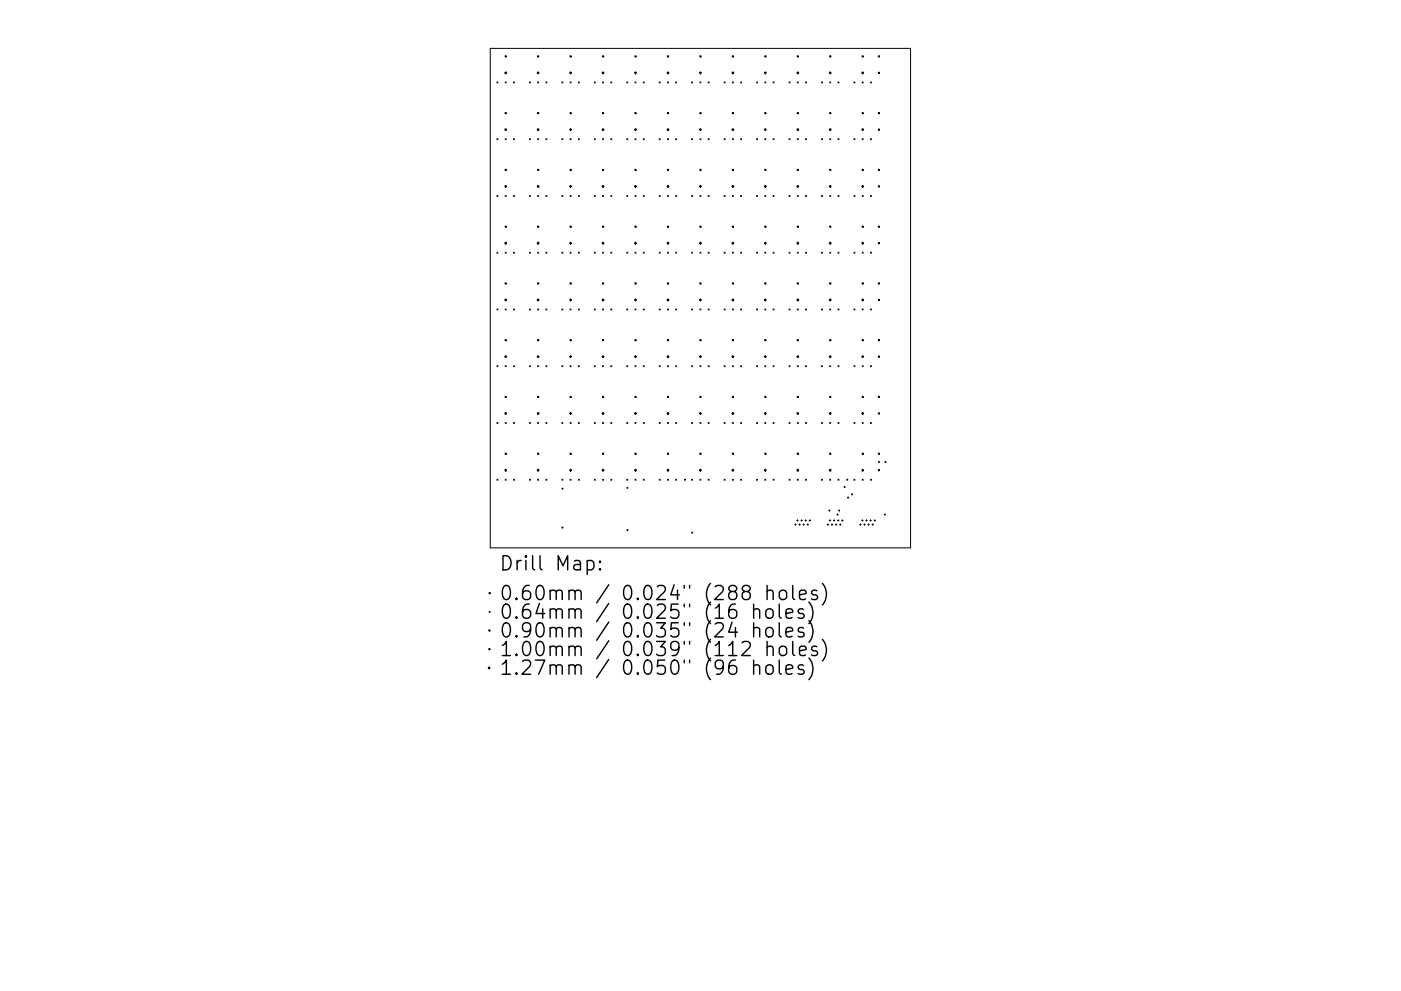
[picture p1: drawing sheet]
<svg xmlns="http://www.w3.org/2000/svg" width="297mm" height="210mm" viewBox="0 0 297 210" stroke-linecap="round" stroke-linejoin="round" font-family="sans-serif">
<defs><g id="words">
<g font-size="4.2">
<text x="105.9" y="121.1">Drill Map:</text>
<text x="105.9" y="127.4">0.60mm / 0.024&quot; (288 holes)</text>
<text x="105.9" y="131.3">0.64mm / 0.025&quot; (16 holes)</text>
<text x="105.9" y="135.3">0.90mm / 0.035&quot; (24 holes)</text>
<text x="105.9" y="139.2">1.00mm / 0.039&quot; (112 holes)</text>
<text x="105.9" y="143.2">1.27mm / 0.050&quot; (96 holes)</text>
</g>
</g></defs>
<g fill="none" stroke="#000" stroke-width=".21">
<path d="M103.9 10.3h89.2v105.9h-89.2zM105.4 17.4l.2 .2M105.6 17.4l-.2 .2M107.1 11.8h.2v.3h-.2zM107.1 17.4l.2 .2M107.2 15.2l.2 .3-.2 .2-.2-.2zM107.3 17.4l-.2 .2M108.9 17.4l.2 .2M109.1 17.4l-.2 .2M112.2 17.4l.3 .2M112.5 17.4l-.3 .2M114 11.8h.2v.3h-.2z"/>
<path d="M114 17.4l.2 .2M114.1 15.2l.2 .3-.2 .2-.2-.2zM114.2 17.4l-.2 .2M115.7 17.4l.2 .2M115.9 17.4l-.2 .2M119.1 17.4l.2 .2M119.3 17.4l-.2 .2M120.9 11.8h.2v.3h-.2zM120.9 17.4l.2 .2M121 15.2l.2 .3-.2 .2-.2-.2zM121.1 17.4l-.2 .2M122.6 17.4l.2 .2"/>
<path d="M122.8 17.4l-.2 .2M126 17.4l.2 .2M126.2 17.4l-.2 .2M127.7 11.8h.3v.3h-.3zM127.8 17.4l.2 .2M127.9 15.2l.2 .3-.2 .2-.3-.2zM128 17.4l-.2 .2M129.5 17.4l.2 .2M129.7 17.4l-.2 .2M132.9 17.4l.2 .2M133.1 17.4l-.2 .2M134.5 15.5l.2-.3 .3 .3-.3 .2z"/>
<path d="M134.6 11.8h.3v.3h-.3zM134.6 17.4l.2 .2M134.8 17.4l-.2 .2M136.4 17.4l.2 .2M136.6 17.4l-.2 .2M139.8 17.4l.2 .2M140 17.4l-.2 .2M141.5 11.8h.2v.3h-.2zM141.5 17.4l.2 .2M141.6 15.2l.2 .3-.2 .2-.2-.2zM141.7 17.4l-.2 .2M143.3 17.4l.2 .2"/>
<path d="M143.5 17.4l-.2 .2M146.6 17.4l.3 .2M146.9 17.4l-.3 .2M148.4 11.8h.2v.3h-.2zM148.4 17.4l.2 .2M148.5 15.2l.2 .3-.2 .2-.2-.2zM148.6 17.4l-.2 .2M150.1 17.4l.3 .2M150.4 17.4l-.3 .2M153.5 17.4l.2 .2M153.7 17.4l-.2 .2M155.3 11.8h.2v.3h-.2z"/>
<path d="M155.3 17.4l.2 .2M155.4 15.2l.2 .3-.2 .2-.2-.2zM155.5 17.4l-.2 .2M157 17.4l.2 .2M157.2 17.4l-.2 .2M160.4 17.4l.2 .2M160.6 17.4l-.2 .2M162.1 11.8h.3v.3h-.3zM162.2 17.4l.2 .2M162.3 15.2l.2 .3-.2 .2-.3-.2zM162.4 17.4l-.2 .2M163.9 17.4l.2 .2"/>
<path d="M164.1 17.4l-.2 .2M167.3 17.4l.2 .2M167.5 17.4l-.2 .2M168.9 15.5l.2-.3 .3 .3-.3 .2zM169 11.8h.3v.3h-.3zM169 17.4l.2 .2M169.2 17.4l-.2 .2M170.8 17.4l.2 .2M171 17.4l-.2 .2M174.2 17.4l.2 .2M174.4 17.4l-.2 .2M175.9 11.8h.2v.3h-.2z"/>
<path d="M175.9 17.4l.2 .2M176 15.2l.2 .3-.2 .2-.2-.2zM176.1 17.4l-.2 .2M177.7 17.4l.2 .2M177.9 17.4l-.2 .2M181.1 17.4l.2 .2M181.3 17.4l-.2 .2M182.8 11.8h.2v.3h-.2zM182.8 17.4l.2 .2M182.9 15.2l.2 .3-.2 .2-.2-.2zM183 17.4l-.2 .2M184.6 17.4l.2 .2"/>
<path d="M184.8 17.4l-.2 .2M186.2 11.8h.3v.3h-.3zM186.2 15.3h.3v.3h-.3zM105.4 29.4l.2 .2M105.6 29.4l-.2 .2M107 27.5l.2-.2 .2 .2-.2 .2zM107.1 23.9h.2v.2h-.2zM107.1 35.9h.2v.3h-.2zM107.1 29.4l.2 .2M107.2 39.3l.2 .2-.2 .3-.2-.3zM107.3 29.4l-.2 .2M108.9 29.4l.2 .2"/>
<path d="M109.1 29.4l-.2 .2M112.2 29.4l.3 .2M112.5 29.4l-.3 .2M113.9 27.5l.2-.2 .2 .2-.2 .2zM114 23.9h.2v.2h-.2zM114 35.9h.2v.3h-.2zM114 29.4l.2 .2M114.1 39.3l.2 .2-.2 .3-.2-.3zM114.2 29.4l-.2 .2M115.7 29.4l.2 .2M115.9 29.4l-.2 .2M119.1 29.4l.2 .2"/>
<path d="M119.3 29.4l-.2 .2M120.8 27.5l.2-.2 .2 .2-.2 .2zM120.9 23.9h.2v.2h-.2zM120.9 35.9h.2v.3h-.2zM120.9 29.4l.2 .2M121 39.3l.2 .2-.2 .3-.2-.3zM121.1 29.4l-.2 .2M122.6 29.4l.2 .2M122.8 29.4l-.2 .2M126 29.4l.2 .2M126.2 29.4l-.2 .2M127.6 27.5l.3-.2 .2 .2-.2 .2z"/>
<path d="M127.7 23.9h.3v.2h-.3zM127.7 35.9h.3v.3h-.3zM127.8 29.4l.2 .2M127.9 39.3l.2 .2-.2 .3-.3-.3zM128 29.4l-.2 .2M129.5 29.4l.2 .2M129.7 29.4l-.2 .2M132.9 29.4l.2 .2M133.1 29.4l-.2 .2M134.5 27.5l.2-.2 .3 .2-.3 .2zM134.5 39.5l.2-.2 .3 .2-.3 .3zM134.6 23.9h.3v.2h-.3z"/>
<path d="M134.6 35.9h.3v.3h-.3zM134.6 29.4l.2 .2M134.8 29.4l-.2 .2M136.4 29.4l.2 .2M136.6 29.4l-.2 .2M139.8 29.4l.2 .2M140 29.4l-.2 .2M141.4 27.5l.2-.2 .2 .2-.2 .2zM141.5 23.9h.2v.2h-.2zM141.5 35.9h.2v.3h-.2zM141.5 29.4l.2 .2M141.6 39.3l.2 .2-.2 .3-.2-.3z"/>
<path d="M141.7 29.4l-.2 .2M143.3 29.4l.2 .2M143.5 29.4l-.2 .2M146.6 29.4l.3 .2M146.9 29.4l-.3 .2M148.3 27.5l.2-.2 .2 .2-.2 .2zM148.4 23.9h.2v.2h-.2zM148.4 35.9h.2v.3h-.2zM148.4 29.4l.2 .2M148.5 39.3l.2 .2-.2 .3-.2-.3zM148.6 29.4l-.2 .2M150.1 29.4l.3 .2"/>
<path d="M150.4 29.4l-.3 .2M153.5 29.4l.2 .2M153.7 29.4l-.2 .2M155.2 27.5l.2-.2 .2 .2-.2 .2zM155.3 23.9h.2v.2h-.2zM155.3 35.9h.2v.3h-.2zM155.3 29.4l.2 .2M155.4 39.3l.2 .2-.2 .3-.2-.3zM155.5 29.4l-.2 .2M157 29.4l.2 .2M157.2 29.4l-.2 .2M160.4 29.4l.2 .2"/>
<path d="M160.6 29.4l-.2 .2M162 27.5l.3-.2 .2 .2-.2 .2zM162.1 23.9h.3v.2h-.3zM162.1 35.9h.3v.3h-.3zM162.2 29.4l.2 .2M162.3 39.3l.2 .2-.2 .3-.3-.3zM162.4 29.4l-.2 .2M163.9 29.4l.2 .2M164.1 29.4l-.2 .2M167.3 29.4l.2 .2M167.5 29.4l-.2 .2M168.9 27.5l.2-.2 .3 .2-.3 .2z"/>
<path d="M168.9 39.5l.2-.2 .3 .2-.3 .3zM169 23.9h.3v.2h-.3zM169 35.9h.3v.3h-.3zM169 29.4l.2 .2M169.2 29.4l-.2 .2M170.8 29.4l.2 .2M171 29.4l-.2 .2M174.2 29.4l.2 .2M174.4 29.4l-.2 .2M175.8 27.5l.2-.2 .2 .2-.2 .2zM175.9 23.9h.2v.2h-.2zM175.9 35.9h.2v.3h-.2z"/>
<path d="M175.9 29.4l.2 .2M176 39.3l.2 .2-.2 .3-.2-.3zM176.1 29.4l-.2 .2M177.7 29.4l.2 .2M177.9 29.4l-.2 .2M181.1 29.4l.2 .2M181.3 29.4l-.2 .2M182.7 27.5l.2-.2 .2 .2-.2 .2zM182.8 23.9h.2v.2h-.2zM182.8 35.9h.2v.3h-.2zM182.8 29.4l.2 .2M182.9 39.3l.2 .2-.2 .3-.2-.3z"/>
<path d="M183 29.4l-.2 .2M184.6 29.4l.2 .2M184.8 29.4l-.2 .2M186.2 23.9h.3v.2h-.3zM186.2 27.4h.3v.2h-.3zM186.2 35.9h.3v.3h-.3zM186.2 39.4h.3v.3h-.3zM105.4 41.5l.2 .2M105.4 53.5l.2 .2M105.6 41.5l-.2 .2M105.6 53.5l-.2 .2M107 51.6l.2-.2 .2 .2-.2 .2z"/>
<path d="M107.1 48h.2v.2h-.2zM107.1 41.5l.2 .2M107.1 53.5l.2 .2M107.3 41.5l-.2 .2M107.3 53.5l-.2 .2M108.9 41.5l.2 .2M108.9 53.5l.2 .2M109.1 41.5l-.2 .2M109.1 53.5l-.2 .2M112.2 41.5l.3 .2M112.2 53.5l.3 .2M112.5 41.5l-.3 .2"/>
<path d="M112.5 53.5l-.3 .2M113.9 51.6l.2-.2 .2 .2-.2 .2zM114 48h.2v.2h-.2zM114 41.5l.2 .2M114 53.5l.2 .2M114.2 41.5l-.2 .2M114.2 53.5l-.2 .2M115.7 41.5l.2 .2M115.7 53.5l.2 .2M115.9 41.5l-.2 .2M115.9 53.5l-.2 .2M119.1 41.5l.2 .2"/>
<path d="M119.1 53.5l.2 .2M119.3 53.5l-.2 .2M119.3 41.5l-.2 .2M120.8 51.6l.2-.2 .2 .2-.2 .2zM120.9 48h.2v.2h-.2zM120.9 41.5l.2 .2M120.9 53.5l.2 .2M121.1 41.5l-.2 .2M121.1 53.5l-.2 .2M122.6 41.5l.2 .2M122.6 53.5l.2 .2M122.8 41.5l-.2 .2"/>
<path d="M122.8 53.5l-.2 .2M126 41.5l.2 .2M126 53.5l.2 .2M126.2 53.5l-.2 .2M126.2 41.5l-.2 .2M127.6 51.6l.3-.2 .2 .2-.2 .2zM127.7 48h.3v.2h-.3zM127.8 41.5l.2 .2M127.8 53.5l.2 .2M128 41.5l-.2 .2M128 53.5l-.2 .2M129.5 41.5l.2 .2"/>
<path d="M129.5 53.5l.2 .2M129.7 53.5l-.2 .2M129.7 41.5l-.2 .2M132.9 41.5l.2 .2M132.9 53.5l.2 .2M133.1 53.5l-.2 .2M133.1 41.5l-.2 .2M134.5 51.6l.2-.2 .3 .2-.3 .2zM134.6 48h.3v.2h-.3zM134.6 41.5l.2 .2M134.6 53.5l.2 .2M134.8 53.5l-.2 .2"/>
<path d="M134.8 41.5l-.2 .2M136.4 41.5l.2 .2M136.4 53.5l.2 .2M136.6 41.5l-.2 .2M136.6 53.5l-.2 .2M139.8 41.5l.2 .2M139.8 53.5l.2 .2M140 41.5l-.2 .2M140 53.5l-.2 .2M141.4 51.6l.2-.2 .2 .2-.2 .2zM141.5 48h.2v.2h-.2zM141.5 41.5l.2 .2"/>
<path d="M141.5 53.5l.2 .2M141.7 41.5l-.2 .2M141.7 53.5l-.2 .2M143.3 41.5l.2 .2M143.3 53.5l.2 .2M143.5 41.5l-.2 .2M143.5 53.5l-.2 .2M146.6 41.5l.3 .2M146.6 53.5l.3 .2M146.9 41.5l-.3 .2M146.9 53.5l-.3 .2M148.3 51.6l.2-.2 .2 .2-.2 .2z"/>
<path d="M148.4 48h.2v.2h-.2zM148.4 41.5l.2 .2M148.4 53.5l.2 .2M148.6 41.5l-.2 .2M148.6 53.5l-.2 .2M150.1 41.5l.3 .2M150.1 53.5l.3 .2M150.4 41.5l-.3 .2M150.4 53.5l-.3 .2M153.5 41.5l.2 .2M153.5 53.5l.2 .2M153.7 41.5l-.2 .2"/>
<path d="M153.7 53.5l-.2 .2M155.2 51.6l.2-.2 .2 .2-.2 .2zM155.3 48h.2v.2h-.2zM155.3 41.5l.2 .2M155.3 53.5l.2 .2M155.5 41.5l-.2 .2M155.5 53.5l-.2 .2M157 41.5l.2 .2M157 53.5l.2 .2M157.2 41.5l-.2 .2M157.2 53.5l-.2 .2M160.4 41.5l.2 .2"/>
<path d="M160.4 53.5l.2 .2M160.6 41.5l-.2 .2M160.6 53.5l-.2 .2M162 51.6l.3-.2 .2 .2-.2 .2zM162.1 48h.3v.2h-.3zM162.2 41.5l.2 .2M162.2 53.5l.2 .2M162.4 53.5l-.2 .2M162.4 41.5l-.2 .2M163.9 41.5l.2 .2M163.9 53.5l.2 .2M164.1 41.5l-.2 .2"/>
<path d="M164.1 53.5l-.2 .2M167.3 41.5l.2 .2M167.3 53.5l.2 .2M167.5 41.5l-.2 .2M167.5 53.5l-.2 .2M168.9 51.6l.2-.2 .3 .2-.3 .2zM169 48h.3v.2h-.3zM169 41.5l.2 .2M169 53.5l.2 .2M169.2 41.5l-.2 .2M169.2 53.5l-.2 .2M170.8 41.5l.2 .2"/>
<path d="M170.8 53.5l.2 .2M171 53.5l-.2 .2M171 41.5l-.2 .2M174.2 41.5l.2 .2M174.2 53.5l.2 .2M174.4 41.5l-.2 .2M174.4 53.5l-.2 .2M175.8 51.6l.2-.2 .2 .2-.2 .2zM175.9 48h.2v.2h-.2zM175.9 41.5l.2 .2M175.9 53.5l.2 .2M176.1 41.5l-.2 .2"/>
<path d="M176.1 53.5l-.2 .2M177.7 41.5l.2 .2M177.7 53.5l.2 .2M177.9 53.5l-.2 .2M177.9 41.5l-.2 .2M181.1 41.5l.2 .2M181.1 53.5l.2 .2M181.3 41.5l-.2 .2M181.3 53.5l-.2 .2M182.7 51.6l.2-.2 .2 .2-.2 .2zM182.8 48h.2v.2h-.2zM182.8 41.5l.2 .2"/>
<path d="M182.8 53.5l.2 .2M183 41.5l-.2 .2M183 53.5l-.2 .2M184.6 41.5l.2 .2M184.6 53.5l.2 .2M184.8 41.5l-.2 .2M184.8 53.5l-.2 .2M186.2 48h.3v.2h-.3zM186.2 51.5h.3v.2h-.3zM105.4 65.6l.2 .2M105.4 77.6l.2 .2M105.6 65.6l-.2 .2"/>
<path d="M105.6 77.6l-.2 .2M107 63.6l.2-.2 .2 .2-.2 .2zM107.1 60h.2v.2h-.2zM107.1 72h.2v.3h-.2zM107.1 65.6l.2 .2M107.1 77.6l.2 .2M107.2 75.4l.2 .3-.2 .2-.2-.2zM107.3 65.6l-.2 .2M107.3 77.6l-.2 .2M108.9 65.6l.2 .2M108.9 77.6l.2 .2M109.1 65.6l-.2 .2"/>
<path d="M109.1 77.6l-.2 .2M112.2 65.6l.3 .2M112.2 77.6l.3 .2M112.5 65.6l-.3 .2M112.5 77.6l-.3 .2M113.9 63.6l.2-.2 .2 .2-.2 .2zM114 60h.2v.2h-.2zM114 72h.2v.3h-.2zM114 65.6l.2 .2M114 77.6l.2 .2M114.1 75.4l.2 .3-.2 .2-.2-.2zM114.2 65.6l-.2 .2"/>
<path d="M114.2 77.6l-.2 .2M115.7 65.6l.2 .2M115.7 77.6l.2 .2M115.9 65.6l-.2 .2M115.9 77.6l-.2 .2M119.1 65.6l.2 .2M119.1 77.6l.2 .2M119.3 65.6l-.2 .2M119.3 77.6l-.2 .2M120.8 63.6l.2-.2 .2 .2-.2 .2zM120.9 60h.2v.2h-.2zM120.9 72h.2v.3h-.2z"/>
<path d="M120.9 77.6l.2 .2M120.9 65.6l.2 .2M121 75.4l.2 .3-.2 .2-.2-.2zM121.1 65.6l-.2 .2M121.1 77.6l-.2 .2M122.6 65.6l.2 .2M122.6 77.6l.2 .2M122.8 65.6l-.2 .2M122.8 77.6l-.2 .2M126 65.6l.2 .2M126 77.6l.2 .2M126.2 77.6l-.2 .2"/>
<path d="M126.2 65.6l-.2 .2M127.6 63.6l.3-.2 .2 .2-.2 .2zM127.7 60h.3v.2h-.3zM127.7 72h.3v.3h-.3zM127.8 65.6l.2 .2M127.8 77.6l.2 .2M127.9 75.4l.2 .3-.2 .2-.3-.2zM128 65.6l-.2 .2M128 77.6l-.2 .2M129.5 77.6l.2 .2M129.5 65.6l.2 .2M129.7 65.6l-.2 .2"/>
<path d="M129.7 77.6l-.2 .2M132.9 65.6l.2 .2M132.9 77.6l.2 .2M133.1 77.6l-.2 .2M133.1 65.6l-.2 .2M134.5 63.6l.2-.2 .3 .2-.3 .2zM134.5 75.7l.2-.3 .3 .3-.3 .2zM134.6 60h.3v.2h-.3zM134.6 72h.3v.3h-.3zM134.6 65.6l.2 .2M134.6 77.6l.2 .2M134.8 65.6l-.2 .2"/>
<path d="M134.8 77.6l-.2 .2M136.4 65.6l.2 .2M136.4 77.6l.2 .2M136.6 65.6l-.2 .2M136.6 77.6l-.2 .2M139.8 65.6l.2 .2M139.8 77.6l.2 .2M140 77.6l-.2 .2M140 65.6l-.2 .2M141.4 63.6l.2-.2 .2 .2-.2 .2zM141.5 60h.2v.2h-.2zM141.5 72h.2v.3h-.2z"/>
<path d="M141.5 77.6l.2 .2M141.5 65.6l.2 .2M141.6 75.4l.2 .3-.2 .2-.2-.2zM141.7 65.6l-.2 .2M141.7 77.6l-.2 .2M143.3 65.6l.2 .2M143.3 77.6l.2 .2M143.5 65.6l-.2 .2M143.5 77.6l-.2 .2M146.6 65.6l.3 .2M146.6 77.6l.3 .2M146.9 65.6l-.3 .2"/>
<path d="M146.9 77.6l-.3 .2M148.3 63.6l.2-.2 .2 .2-.2 .2zM148.4 60h.2v.2h-.2zM148.4 72h.2v.3h-.2zM148.4 65.6l.2 .2M148.4 77.6l.2 .2M148.5 75.4l.2 .3-.2 .2-.2-.2zM148.6 65.6l-.2 .2M148.6 77.6l-.2 .2M150.1 77.6l.3 .2M150.1 65.6l.3 .2M150.4 65.6l-.3 .2"/>
<path d="M150.4 77.6l-.3 .2M153.5 65.6l.2 .2M153.5 77.6l.2 .2M153.7 65.6l-.2 .2M153.7 77.6l-.2 .2M155.2 63.6l.2-.2 .2 .2-.2 .2zM155.3 60h.2v.2h-.2zM155.3 72h.2v.3h-.2zM155.3 65.6l.2 .2M155.3 77.6l.2 .2M155.4 75.4l.2 .3-.2 .2-.2-.2zM155.5 65.6l-.2 .2"/>
<path d="M155.5 77.6l-.2 .2M157 65.6l.2 .2M157 77.6l.2 .2M157.2 65.6l-.2 .2M157.2 77.6l-.2 .2M160.4 65.6l.2 .2M160.4 77.6l.2 .2M160.6 65.6l-.2 .2M160.6 77.6l-.2 .2M162 63.6l.3-.2 .2 .2-.2 .2zM162.1 60h.3v.2h-.3zM162.1 72h.3v.3h-.3z"/>
<path d="M162.2 77.6l.2 .2M162.2 65.6l.2 .2M162.3 75.4l.2 .3-.2 .2-.3-.2zM162.4 65.6l-.2 .2M162.4 77.6l-.2 .2M163.9 65.6l.2 .2M163.9 77.6l.2 .2M164.1 65.6l-.2 .2M164.1 77.6l-.2 .2M167.3 65.6l.2 .2M167.3 77.6l.2 .2M167.5 77.6l-.2 .2"/>
<path d="M167.5 65.6l-.2 .2M168.9 63.6l.2-.2 .3 .2-.3 .2zM168.9 75.7l.2-.3 .3 .3-.3 .2zM169 60h.3v.2h-.3zM169 72h.3v.3h-.3zM169 65.6l.2 .2M169 77.6l.2 .2M169.2 65.6l-.2 .2M169.2 77.6l-.2 .2M170.8 77.6l.2 .2M170.8 65.6l.2 .2M171 65.6l-.2 .2"/>
<path d="M171 77.6l-.2 .2M174.2 65.6l.2 .2M174.2 77.6l.2 .2M174.4 77.6l-.2 .2M174.4 65.6l-.2 .2M175.8 63.6l.2-.2 .2 .2-.2 .2zM175.9 60h.2v.2h-.2zM175.9 72h.2v.3h-.2zM175.9 65.6l.2 .2M175.9 77.6l.2 .2M176 75.4l.2 .3-.2 .2-.2-.2zM176.1 65.6l-.2 .2"/>
<path d="M176.1 77.6l-.2 .2M177.7 65.6l.2 .2M177.7 77.6l.2 .2M177.9 77.6l-.2 .2M177.9 65.6l-.2 .2M181.1 65.6l.2 .2M181.1 77.6l.2 .2M181.3 77.6l-.2 .2M181.3 65.6l-.2 .2M182.7 63.6l.2-.2 .2 .2-.2 .2zM182.8 60h.2v.2h-.2zM182.8 72h.2v.3h-.2z"/>
<path d="M182.8 65.6l.2 .2M182.8 77.6l.2 .2M182.9 75.4l.2 .3-.2 .2-.2-.2zM183 65.6l-.2 .2M183 77.6l-.2 .2M184.6 65.6l.2 .2M184.6 77.6l.2 .2M184.8 65.6l-.2 .2M184.8 77.6l-.2 .2M186.2 60h.3v.2h-.3zM186.2 63.5h.3v.2h-.3zM186.2 72h.3v.3h-.3z"/>
<path d="M186.2 75.5h.3v.3h-.3zM105.4 89.6l.2 .2M105.6 89.6l-.2 .2M107 87.7l.2-.2 .2 .2-.2 .2zM107 99.7l.2-.2 .2 .2-.2 .3zM107.1 84.1h.2v.2h-.2zM107.1 96.1h.2v.3h-.2zM107.1 89.6l.2 .2M107.3 89.6l-.2 .2M108.9 89.6l.2 .2M109.1 89.6l-.2 .2M112.2 89.6l.3 .2"/>
<path d="M112.5 89.6l-.3 .2M113.9 87.7l.2-.2 .2 .2-.2 .2zM113.9 99.7l.2-.2 .2 .2-.2 .3zM114 84.1h.2v.2h-.2zM114 96.1h.2v.3h-.2zM114 89.6l.2 .2M114.2 89.6l-.2 .2M115.7 89.6l.2 .2M115.9 89.6l-.2 .2M119.1 89.6l.2 .2M119.3 89.6l-.2 .2M120.8 87.7l.2-.2 .2 .2-.2 .2z"/>
<path d="M120.8 99.7l.2-.2 .2 .2-.2 .3zM120.9 84.1h.2v.2h-.2zM120.9 96.1h.2v.3h-.2zM120.9 89.6l.2 .2M121.1 89.6l-.2 .2M122.6 89.6l.2 .2M122.8 89.6l-.2 .2M126 89.6l.2 .2M126.2 89.6l-.2 .2M127.6 87.7l.3-.2 .2 .2-.2 .2zM127.6 99.7l.3-.2 .2 .2-.2 .3zM127.7 84.1h.3v.2h-.3z"/>
<path d="M127.7 96.1h.3v.3h-.3zM127.8 89.6l.2 .2M128 89.6l-.2 .2M129.5 89.6l.2 .2M129.7 89.6l-.2 .2M132.9 89.6l.2 .2M133.1 89.6l-.2 .2M134.5 87.7l.2-.2 .3 .2-.3 .2zM134.5 99.7l.2-.2 .3 .2-.3 .3zM134.6 84.1h.3v.2h-.3zM134.6 96.1h.3v.3h-.3zM134.6 89.6l.2 .2"/>
<path d="M134.8 89.6l-.2 .2M136.4 89.6l.2 .2M136.6 89.6l-.2 .2M139.8 89.6l.2 .2M140 89.6l-.2 .2M141.4 87.7l.2-.2 .2 .2-.2 .2zM141.4 99.7l.2-.2 .2 .2-.2 .3zM141.5 84.1h.2v.2h-.2zM141.5 96.1h.2v.3h-.2zM141.5 89.6l.2 .2M141.7 89.6l-.2 .2M143.3 89.6l.2 .2"/>
<path d="M143.5 89.6l-.2 .2M146.6 89.6l.3 .2M146.9 89.6l-.3 .2M148.3 87.7l.2-.2 .2 .2-.2 .2zM148.3 99.7l.2-.2 .2 .2-.2 .3zM148.4 84.1h.2v.2h-.2zM148.4 96.1h.2v.3h-.2zM148.4 89.6l.2 .2M148.6 89.6l-.2 .2M150.1 89.6l.3 .2M150.4 89.6l-.3 .2M153.5 89.6l.2 .2"/>
<path d="M153.7 89.6l-.2 .2M155.2 87.7l.2-.2 .2 .2-.2 .2zM155.2 99.7l.2-.2 .2 .2-.2 .3zM155.3 84.1h.2v.2h-.2zM155.3 96.1h.2v.3h-.2zM155.3 89.6l.2 .2M155.5 89.6l-.2 .2M157 89.6l.2 .2M157.2 89.6l-.2 .2M160.4 89.6l.2 .2M160.6 89.6l-.2 .2M162 87.7l.3-.2 .2 .2-.2 .2z"/>
<path d="M162 99.7l.3-.2 .2 .2-.2 .3zM162.1 84.1h.3v.2h-.3zM162.1 96.1h.3v.3h-.3zM162.2 89.6l.2 .2M162.4 89.6l-.2 .2M163.9 89.6l.2 .2M164.1 89.6l-.2 .2M167.3 89.6l.2 .2M167.5 89.6l-.2 .2M168.9 87.7l.2-.2 .3 .2-.3 .2zM168.9 99.7l.2-.2 .3 .2-.3 .3zM169 84.1h.3v.2h-.3z"/>
<path d="M169 96.1h.3v.3h-.3zM169 89.6l.2 .2M169.2 89.6l-.2 .2M170.8 89.6l.2 .2M171 89.6l-.2 .2M174.2 89.6l.2 .2M174.4 89.6l-.2 .2M175.8 87.7l.2-.2 .2 .2-.2 .2zM175.8 99.7l.2-.2 .2 .2-.2 .3zM175.9 84.1h.2v.2h-.2zM175.9 96.1h.2v.3h-.2zM175.9 89.6l.2 .2"/>
<path d="M176.1 89.6l-.2 .2M177.7 89.6l.2 .2M177.9 89.6l-.2 .2M181.1 89.6l.2 .2M181.3 89.6l-.2 .2M182.7 87.7l.2-.2 .2 .2-.2 .2zM182.7 99.7l.2-.2 .2 .2-.2 .3zM182.8 84.1h.2v.2h-.2zM182.8 96.1h.2v.3h-.2zM182.8 89.6l.2 .2M183 89.6l-.2 .2M184.6 89.6l.2 .2"/>
<path d="M184.8 89.6l-.2 .2M186.2 84.1h.3v.2h-.3zM186.2 87.6h.3v.2h-.3zM186.2 96.1h.3v.3h-.3zM186.2 99.6h.3v.3h-.3zM105.4 101.7l.2 .2M105.6 101.7l-.2 .2M107.1 101.7l.2 .2M107.3 101.7l-.2 .2M108.9 101.7l.2 .2M109.1 101.7l-.2 .2M112.2 101.7l.3 .2"/>
<path d="M112.5 101.7l-.3 .2M114 101.7l.2 .2M114.2 101.7l-.2 .2M115.7 101.7l.2 .2M115.9 101.7l-.2 .2M119.1 101.7l.2 .2M119.3 101.7l-.2 .2M120.9 101.7l.2 .2M121.1 101.7l-.2 .2M122.6 101.7l.2 .2M122.8 101.7l-.2 .2M126 101.7l.2 .2"/>
<path d="M126.2 101.7l-.2 .2M127.8 101.7l.2 .2M128 101.7l-.2 .2M129.5 101.7l.2 .2M129.7 101.7l-.2 .2M132.9 101.7l.2 .2M133.1 101.7l-.2 .2M134.6 101.7l.2 .2M134.8 101.7l-.2 .2M136.4 101.7l.2 .2M136.6 101.7l-.2 .2M139.8 101.7l.2 .2"/>
<path d="M140 101.7l-.2 .2M141.5 101.7l.2 .2M141.7 101.7l-.2 .2M143.3 101.7l.2 .2M143.5 101.7l-.2 .2M146.6 101.7l.3 .2M146.9 101.7l-.3 .2M148.4 101.7l.2 .2M148.6 101.7l-.2 .2M150.1 101.7l.3 .2M150.4 101.7l-.3 .2M153.5 101.7l.2 .2"/>
<path d="M153.7 101.7l-.2 .2M155.3 101.7l.2 .2M155.5 101.7l-.2 .2M157 101.7l.2 .2M157.2 101.7l-.2 .2M160.4 101.7l.2 .2M160.6 101.7l-.2 .2M162.2 101.7l.2 .2M162.4 101.7l-.2 .2M163.9 101.7l.2 .2M164.1 101.7l-.2 .2M167.3 101.7l.2 .2"/>
<path d="M167.5 101.7l-.2 .2M168.5 111.3h.3M168.6 111.1v.4M168.9 110.4h.3M169 101.7l.2 .2M169.1 110.3v.3M169.2 101.7l-.2 .2M169.4 111.3h.3M169.5 111.1v.4M169.8 110.4h.3M170 110.3v.3M170.2 111.3h.3"/>
<path d="M170.4 111.1v.4M170.7 110.4h.3M170.8 101.7l.2 .2M170.8 110.3v.3M171 101.7l-.2 .2M171.1 111.3h.3M171.3 111.1v.4M171.6 110.4h.3M171.7 110.3v.3M174.2 101.7l.2 .2M174.4 101.7l-.2 .2M175.4 111.3h.3"/>
<path d="M175.5 111.1v.4M175.8 110.4h.3M175.9 101.7l.2 .2M176 110.3v.3M176.1 101.7l-.2 .2M176.2 111.3h.4M176.4 111.1v.4M176.7 110.4h.3M176.8 110.3v.3M177.1 111.3h.3M177.3 111.1v.4M177.6 110.4h.3"/>
<path d="M177.7 101.7l.2 .2M177.7 110.3v.3M177.9 101.7l-.2 .2M178 111.3h.3M178.2 111.1v.4M178.4 110.4h.3M178.6 110.3v.3M181.1 101.7l.2 .2M181.3 101.7l-.2 .2M182.3 111.3h.3M182.4 111.1v.4M182.7 110.4h.3"/>
<path d="M182.8 101.7l.2 .2M182.8 110.3v.3M183 101.7l-.2 .2M183.1 111.3h.3M183.3 111.1v.4M183.6 110.4h.3M183.7 110.3v.3M184 111.3h.3M184.2 111.1v.4M184.4 110.4h.3M184.6 101.7l.2 .2M184.6 110.3v.3"/>
<path d="M184.8 101.7l-.2 .2M184.9 111.3h.3M185 111.1v.4M185.3 110.4h.3M185.5 110.3v.3M103.6 137.6h.3v.3h-.3zM103.5 141.7l.2-.2 .2 .2-.2 .2z"/>
<circle cx="186.3" cy="98" r=".11"/>
<circle cx="187.7" cy="98" r=".11"/>
<circle cx="119.3" cy="103.7" r=".11"/>
<circle cx="119.3" cy="111.9" r=".11"/>
<circle cx="133" cy="112.5" r=".11"/>
<circle cx="133" cy="103.5" r=".11"/>
<circle cx="145.2" cy="101.8" r=".11"/>
<circle cx="146.8" cy="113" r=".11"/>
<circle cx="175.9" cy="108.3" r=".11"/>
<circle cx="177.6" cy="109.2" r=".11"/>
<circle cx="177.9" cy="108.3" r=".11"/>
<circle cx="179.1" cy="103.3" r=".11"/>
<circle cx="179.6" cy="101.8" r=".11"/>
<circle cx="179.8" cy="105.6" r=".11"/>
<circle cx="180.7" cy="104.9" r=".11"/>
<circle cx="187.6" cy="109.2" r=".11"/>
<circle cx="103.8" cy="129.8" r=".11"/>
</g>
<g fill="none" stroke="#000" stroke-width=".3">
<path d="M124.5 119.1l.9-.2 .5 .6v.8l-.3 .5-.2 .1-.9-.1M127.2 119.1l.2 .1-.2 .1-.1-.1 .1-.1v.2M103.6 133.8h.3M103.7 125.7l.2 .3M103.8 133.6v.3M103.9 125.7l-.2 .3M127.2 120.6l.2 .2-.2 .1-.1-.1 .1-.2v.3M159.8 129.5a.74 .74 0 0 1 1.3 .1v1.6M159.8 133.4a.74 .74 0 0 1 1.3 .2v1.5M159.8 128.2v3M159.8 132.1v3M162.5 133.4a.81 .81 0 0 1 .8-.3 .81 .81 0 0 1 .6 .6v.9a.81 .81 0 0 1-.8 .6 .81 .81 0 0 1-.7-.6v-.9z"/>
<path d="M162.6 125.5a.74 .74 0 0 1 1.3 .1v1.6M162.6 129.3a.81 .81 0 0 1 1.3 .4v.9a.81 .81 0 0 1-.8 .6 .81 .81 0 0 1-.7-.6v-.9zM162.6 137.4a.75 .75 0 0 1 1.3 .1v1.6M162.6 124.2v3M162.6 136.1v3M165.2 128.2v2.5l.4 .5M165.2 132.1v2.6l.4 .4M165.4 125.5a.81 .81 0 0 1 .8-.3 .81 .81 0 0 1 .6 .6v.8a.81 .81 0 0 1-.8 .6 .81 .81 0 0 1-.8-.6v-.8zM165.5 137.2a.81 .81 0 0 1 1.3 .5v.8a.81 .81 0 0 1-.8 .6 .81 .81 0 0 1-.8-.6v-.8zM166.6 130.2l1.5-.3-.2-.6-.8-.1-.5 .4v1.1l.2 .3 .3 .2 .8-.2M166.6 134.1l1.5-.3-.2-.5-.8-.2-.5 .5v1.1l.2 .3 .3 .1 .8-.1M168.1 124.2v2.6l.4 .4"/>
<path d="M168.1 136.1v2.6l.4 .4M169.5 126.2l1.4-.3-.1-.5-.9-.2-.4 .4v1.2l.1 .3 .3 .1 .9-.1M169.5 138.1l1.4-.3-.1-.6-.9-.1-.4 .4v1.2l.1 .2 .3 .2 .9-.2M170.4 129.3l-.8-.1-.4 .4 .2 .4 1 .3 .1 .3-.1 .4-.3 .2-.9-.2M170.4 133.3l-.8-.2-.4 .5 .2 .4 1 .3 .1 .3-.1 .4-.3 .1-.9-.1M171.5 127.7a3.4 3.4 0 0 1 0 4.6M171.5 131.7a3.4 3.4 0 0 1 0 4.6M171.5 139.6a3.4 3.4 0 0 1 0 4.6M173.2 125.4l-.7-.2-.4 .4 .1 .5 1 .3 .2 .2-.2 .5-.3 .1-.8-.1M173.2 137.2l-.7-.1-.4 .4 .1 .4 1 .3 .2 .3-.2 .4-.3 .2-.8-.2M174.4 123.8a3.4 3.4 0 0 1 0 4.6M174.4 135.7a3.4 3.4 0 0 1 0 4.5"/>
<path d="M159.8 141.3a.74 .74 0 0 1 1.3 .2v1.5M159.8 140v3M162.5 141.3a.81 .81 0 0 1 .8-.3 .81 .81 0 0 1 .6 .6v.9a.81 .81 0 0 1-.8 .6 .81 .81 0 0 1-.7-.6v-.9zM165.2 140v2.6l.4 .4M166.6 142l1.5-.2-.2-.6-.8-.2-.5 .5v1.1l.2 .3 .3 .1 .8-.1M170.4 141.2l-.8-.2-.4 .5 .2 .4 1 .3 .1 .3-.1 .4-.3 .1-.9-.1"/>
</g>
<use href="#words"/>
</svg>
